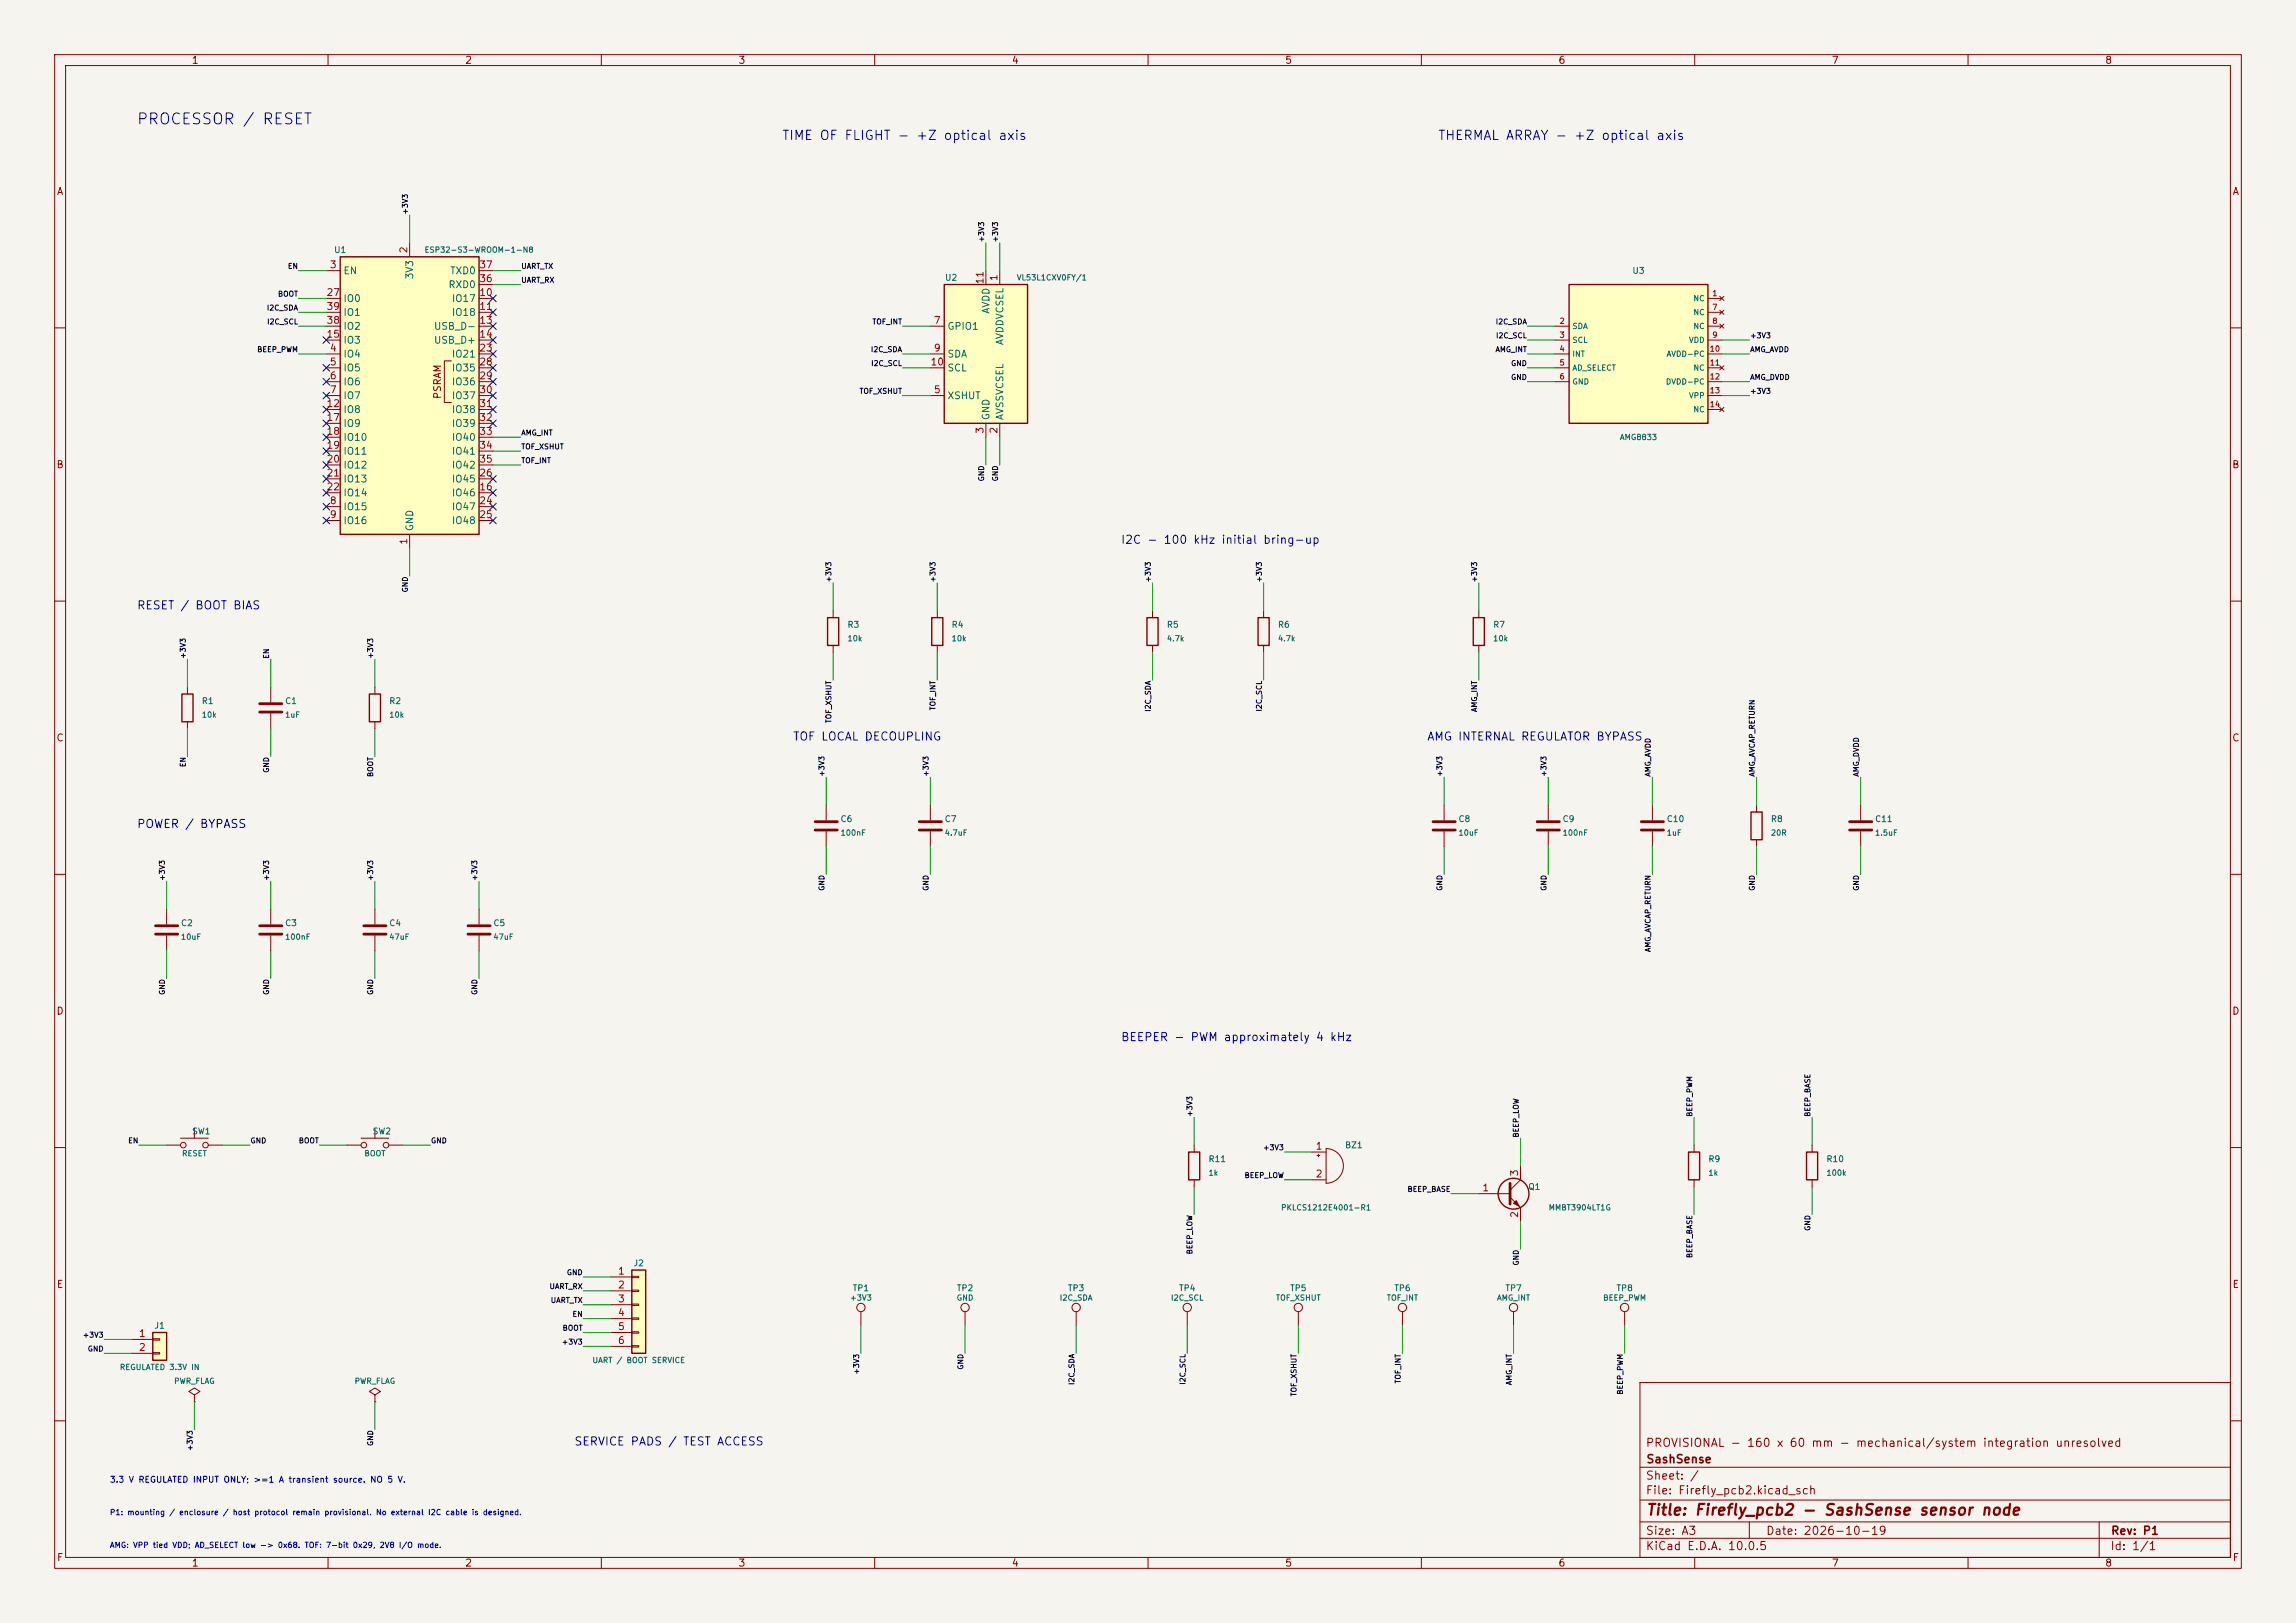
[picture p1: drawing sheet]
<svg xmlns="http://www.w3.org/2000/svg" width="420mm" height="297mm" viewBox="0 0 420 297" stroke-linecap="round" stroke-linejoin="round" font-family="sans-serif">
<defs><g id="words">
<text font-size="2" fill="#0000c2" x="24.9" y="23.3">PROCESSOR / RESET</text>
<text font-size="2" fill="#840000" x="301" y="277.8">Title: Firefly_pcb2 - SashSense sensor node</text>
<g font-size="1.7" fill="#0000c2">
<text x="142.9" y="26">TIME OF FLIGHT - +Z optical axis</text>
<text x="262.9" y="26">THERMAL ARRAY - +Z optical axis</text>
</g>
<g font-size="1.5" fill="#0000c2">
<text x="205" y="99.9">I2C - 100 kHz initial bring-up</text>
<text x="25" y="111.9">RESET / BOOT BIAS</text>
<text x="145" y="135.9">TOF LOCAL DECOUPLING</text>
<text x="261" y="135.9">AMG INTERNAL REGULATOR BYPASS</text>
<text x="25" y="151.9">POWER / BYPASS</text>
<text x="205" y="190.9">BEEPER - PWM approximately 4 kHz</text>
<text x="105" y="264.9">SERVICE PADS / TEST ACCESS</text>
</g>
<g font-size="1.5" fill="#840000">
<text x="300.9" y="265.1">PROVISIONAL - 160 x 60 mm - mechanical/system integration unresolved</text>
<text x="301" y="268.1">SashSense</text>
<text x="300.9" y="273.8">File: Firefly_pcb2.kicad_sch</text>
<text x="300.9" y="271.1">Sheet: /</text>
<text x="300.9" y="281.2">Size: A3</text>
<text x="322.9" y="281.2">Date: 2026-10-19</text>
<text x="386" y="281.2">Rev: P1</text>
<text x="300.9" y="284">KiCad E.D.A. 10.0.5</text>
<text x="385.9" y="284">Id: 1/1</text>
</g>
<g font-size="1.3" fill="#840000">
<text x="35" y="12">1</text>
<text x="85" y="12">2</text>
<text x="135" y="12">3</text>
<text x="185" y="12">4</text>
<text x="235" y="12">5</text>
<text x="285" y="12">6</text>
<text x="335" y="12">7</text>
<text x="385" y="12">8</text>
<text x="10.3" y="36">A</text>
<text x="408.3" y="36">A</text>
<text x="81" y="73.1" transform="rotate(-90 81 73.1)">PSRAM</text>
<text x="10.2" y="86">B</text>
<text x="408.2" y="86">B</text>
<text x="10.2" y="136">C</text>
<text x="408.2" y="136">C</text>
<text x="10.2" y="186">D</text>
<text x="408.2" y="186">D</text>
<text x="10.3" y="236">E</text>
<text x="408.3" y="236">E</text>
<text x="10.3" y="286">F</text>
<text x="35" y="287">1</text>
<text x="85" y="287">2</text>
<text x="135" y="287">3</text>
<text x="185" y="287">4</text>
<text x="235" y="287">5</text>
<text x="285" y="287">6</text>
<text x="335" y="287">7</text>
<text x="385" y="287">8</text>
<text x="408.3" y="286">F</text>
</g>
<g font-size="1.3" fill="#a90000">
<text x="74.8" y="46.5" transform="rotate(-90 74.8 46.5)">2</text>
<text x="60.2" y="49.4">3</text>
<text x="87.6" y="51.9">36</text>
<text x="87.6" y="49.4">37</text>
<text x="180.2" y="52.1" transform="rotate(-90 180.2 52.1)">11</text>
<text x="182.7" y="51.5" transform="rotate(-90 182.7 51.5)">1</text>
<text x="59.6" y="54.5">27</text>
<text x="59.6" y="59.6">38</text>
<text x="59.6" y="57">39</text>
<text x="87.6" y="54.5">10</text>
<text x="87.6" y="57">11</text>
<text x="87.6" y="59.6">13</text>
<text x="170.7" y="59.6">7</text>
<text x="59.6" y="62.1">15</text>
<text x="60.2" y="64.6">4</text>
<text x="87.6" y="62.1">14</text>
<text x="87.6" y="64.6">23</text>
<text x="170.7" y="64.6">9</text>
<text x="60.2" y="67.2">5</text>
<text x="60.2" y="69.7">6</text>
<text x="87.6" y="67.2">28</text>
<text x="87.6" y="69.7">29</text>
<text x="170.1" y="67.2">10</text>
<text x="59.6" y="74.8">12</text>
<text x="59.6" y="77.3">17</text>
<text x="60.2" y="72.3">7</text>
<text x="87.6" y="72.3">30</text>
<text x="87.6" y="74.8">31</text>
<text x="87.6" y="77.3">32</text>
<text x="170.7" y="72.3">5</text>
<text x="59.6" y="79.9">18</text>
<text x="59.6" y="82.4">19</text>
<text x="87.6" y="79.9">33</text>
<text x="87.6" y="82.4">34</text>
<text x="180.2" y="79.5" transform="rotate(-90 180.2 79.5)">3</text>
<text x="182.7" y="79.5" transform="rotate(-90 182.7 79.5)">2</text>
<text x="59.6" y="85">20</text>
<text x="59.6" y="87.5">21</text>
<text x="87.6" y="87.5">26</text>
<text x="87.6" y="85">35</text>
<text x="59.6" y="90">22</text>
<text x="60.2" y="92.6">8</text>
<text x="60.2" y="95.1">9</text>
<text x="87.6" y="90">16</text>
<text x="87.6" y="92.6">24</text>
<text x="87.6" y="95.1">25</text>
<text x="74.8" y="99.8" transform="rotate(-90 74.8 99.8)">1</text>
<text x="240.6" y="210.7">1</text>
<text x="240.6" y="215.8">2</text>
<text x="278" y="215.4" transform="rotate(-90 278 215.4)">3</text>
<text x="271" y="218.3">1</text>
<text x="278" y="223" transform="rotate(-90 278 223)">2</text>
<text x="112.9" y="233.5">1</text>
<text x="112.9" y="236.1">2</text>
<text x="112.9" y="238.6">3</text>
<text x="25.3" y="245">1</text>
<text x="112.9" y="241.2">4</text>
<text x="112.9" y="243.7">5</text>
<text x="25.3" y="247.5">2</text>
<text x="112.9" y="246.2">6</text>
</g>
<g font-size="1.3" fill="#006464">
<text x="62.7" y="50.5">EN</text>
<text x="75.9" y="51.2" transform="rotate(-90 75.9 51.2)">3V3</text>
<text x="81.9" y="53">RXD0</text>
<text x="82.2" y="50.5">TXD0</text>
<text x="62.7" y="55.6">IO0</text>
<text x="62.7" y="58.1">IO1</text>
<text x="82.5" y="55.6">IO17</text>
<text x="82.5" y="58.1">IO18</text>
<text x="181.3" y="57.5" transform="rotate(-90 181.3 57.5)">AVDD</text>
<text x="62.7" y="65.7">IO4</text>
<text x="62.7" y="63.2">IO3</text>
<text x="62.7" y="60.7">IO2</text>
<text x="79.3" y="60.7">USB_D-</text>
<text x="79.3" y="63.2">USB_D+</text>
<text x="82.5" y="65.7">IO21</text>
<text x="173.2" y="60.7">GPIO1</text>
<text x="173.2" y="65.7">SDA</text>
<text x="183.8" y="63.3" transform="rotate(-90 183.8 63.3)">AVDDVCSEL</text>
<text x="62.7" y="68.3">IO5</text>
<text x="62.7" y="70.8">IO6</text>
<text x="82.5" y="68.3">IO35</text>
<text x="82.5" y="70.8">IO36</text>
<text x="173.2" y="68.3">SCL</text>
<text x="62.7" y="73.4">IO7</text>
<text x="62.7" y="75.9">IO8</text>
<text x="82.5" y="73.4">IO37</text>
<text x="82.5" y="75.9">IO38</text>
<text x="173.2" y="73.4">XSHUT</text>
<text x="181.3" y="77" transform="rotate(-90 181.3 77)">GND</text>
<text x="183.8" y="77" transform="rotate(-90 183.8 77)">AVSSVCSEL</text>
<text x="62.7" y="78.4">IO9</text>
<text x="62.7" y="81">IO10</text>
<text x="62.7" y="83.5">IO11</text>
<text x="82.5" y="78.4">IO39</text>
<text x="82.5" y="81">IO40</text>
<text x="82.5" y="83.5">IO41</text>
<text x="62.7" y="86.1">IO12</text>
<text x="62.7" y="88.6">IO13</text>
<text x="82.5" y="88.6">IO45</text>
<text x="82.5" y="86.1">IO42</text>
<text x="62.7" y="93.7">IO15</text>
<text x="62.7" y="91.1">IO14</text>
<text x="82.5" y="91.1">IO46</text>
<text x="82.5" y="93.7">IO47</text>
<text x="62.7" y="96.2">IO16</text>
<text x="75.9" y="97.3" transform="rotate(-90 75.9 97.3)">GND</text>
<text x="82.5" y="96.2">IO48</text>
</g>
<g font-size="1.1" fill="#006464">
<text x="61" y="46.6">U1</text>
<text x="172.8" y="51.6">U2</text>
<text x="298.5" y="50.4">U3</text>
<text x="154.9" y="115.1">R3</text>
<text x="174" y="115.1">R4</text>
<text x="213.3" y="115.1">R5</text>
<text x="233.7" y="115.1">R6</text>
<text x="273" y="115.1">R7</text>
<text x="36.8" y="129.1">R1</text>
<text x="52.1" y="129.1">C1</text>
<text x="71.1" y="129.1">R2</text>
<text x="153.7" y="150.7">C6</text>
<text x="172.7" y="150.7">C7</text>
<text x="266.7" y="150.7">C8</text>
<text x="285.7" y="150.7">C9</text>
<text x="304.8" y="150.7">C10</text>
<text x="323.8" y="150.7">R8</text>
<text x="342.9" y="150.7">C11</text>
<text x="33" y="169.7">C2</text>
<text x="52.1" y="169.7">C3</text>
<text x="71.1" y="169.7">C4</text>
<text x="90.2" y="169.7">C5</text>
<text x="35" y="207.8">SW1</text>
<text x="68.1" y="207.8">SW2</text>
<text x="221" y="212.9">R11</text>
<text x="245.9" y="210.4">BZ1</text>
<text x="312.4" y="212.9">R9</text>
<text x="334" y="212.9">R10</text>
<text x="279.5" y="218">Q1</text>
<text x="115.8" y="232">J2</text>
<text x="155.9" y="236.5">TP1</text>
<text x="174.9" y="236.5">TP2</text>
<text x="195.2" y="236.5">TP3</text>
<text x="215.6" y="236.5">TP4</text>
<text x="235.9" y="236.5">TP5</text>
<text x="254.9" y="236.5">TP6</text>
<text x="275.3" y="236.5">TP7</text>
<text x="295.6" y="236.5">TP8</text>
<text x="28.2" y="243.4">J1</text>
</g>
<text font-size="1.1" fill="#0000c2" x="20" y="271.6">3.3 V REGULATED INPUT ONLY; &gt;=1 A transient source. NO 5 V.</text>
<g font-size="1" fill="#0f0f0f">
<text x="74.8" y="39.4" transform="rotate(-90 74.8 39.4)">+3V3</text>
<text x="180.2" y="44.4" transform="rotate(-90 180.2 44.4)">+3V3</text>
<text x="182.8" y="44.4" transform="rotate(-90 182.8 44.4)">+3V3</text>
<text x="52.6" y="49.4">EN</text>
<text x="95.3" y="52">UART_RX</text>
<text x="95.3" y="49.4">UART_TX</text>
<text x="48.7" y="57.1">I2C_SDA</text>
<text x="48.8" y="59.6">I2C_SCL</text>
<text x="50.8" y="54.5">BOOT</text>
<text x="159.5" y="59.6">TOF_INT</text>
<text x="273.5" y="59.6">I2C_SDA</text>
<text x="47" y="64.7">BEEP_PWM</text>
<text x="159.2" y="64.7">I2C_SDA</text>
<text x="273.5" y="64.7">AMG_INT</text>
<text x="273.5" y="62.1">I2C_SCL</text>
<text x="320" y="62.1">+3V3</text>
<text x="320" y="64.7">AMG_AVDD</text>
<text x="159.3" y="67.2">I2C_SCL</text>
<text x="276.3" y="67.2">GND</text>
<text x="276.3" y="69.8">GND</text>
<text x="320" y="69.8">AMG_DVDD</text>
<text x="157.1" y="72.3">TOF_XSHUT</text>
<text x="320" y="72.3">+3V3</text>
<text x="95.3" y="79.9">AMG_INT</text>
<text x="95.3" y="82.5">TOF_XSHUT</text>
<text x="95.3" y="85">TOF_INT</text>
<text x="180.2" y="88.2" transform="rotate(-90 180.2 88.2)">GND</text>
<text x="182.8" y="88.2" transform="rotate(-90 182.8 88.2)">GND</text>
<text x="152.3" y="106.7" transform="rotate(-90 152.3 106.7)">+3V3</text>
<text x="171.4" y="106.7" transform="rotate(-90 171.4 106.7)">+3V3</text>
<text x="210.7" y="106.7" transform="rotate(-90 210.7 106.7)">+3V3</text>
<text x="231" y="106.7" transform="rotate(-90 231 106.7)">+3V3</text>
<text x="270.4" y="106.7" transform="rotate(-90 270.4 106.7)">+3V3</text>
<text x="74.8" y="108.5" transform="rotate(-90 74.8 108.5)">GND</text>
<text x="34.2" y="120.6" transform="rotate(-90 34.2 120.6)">+3V3</text>
<text x="49.4" y="120.6" transform="rotate(-90 49.4 120.6)">EN</text>
<text x="68.5" y="120.6" transform="rotate(-90 68.5 120.6)">+3V3</text>
<text x="171.4" y="130.1" transform="rotate(-90 171.4 130.1)">TOF_INT</text>
<text x="210.7" y="130.4" transform="rotate(-90 210.7 130.4)">I2C_SDA</text>
<text x="231" y="130.3" transform="rotate(-90 231 130.3)">I2C_SCL</text>
<text x="270.4" y="130.4" transform="rotate(-90 270.4 130.4)">AMG_INT</text>
<text x="152.3" y="132.4" transform="rotate(-90 152.3 132.4)">TOF_XSHUT</text>
<text x="34.2" y="140.5" transform="rotate(-90 34.2 140.5)">EN</text>
<text x="49.4" y="141.5" transform="rotate(-90 49.4 141.5)">GND</text>
<text x="68.5" y="142.3" transform="rotate(-90 68.5 142.3)">BOOT</text>
<text x="151" y="142.2" transform="rotate(-90 151 142.2)">+3V3</text>
<text x="170.1" y="142.2" transform="rotate(-90 170.1 142.2)">+3V3</text>
<text x="264.1" y="142.2" transform="rotate(-90 264.1 142.2)">+3V3</text>
<text x="283.1" y="142.2" transform="rotate(-90 283.1 142.2)">+3V3</text>
<text x="302.2" y="142.2" transform="rotate(-90 302.2 142.2)">AMG_AVDD</text>
<text x="321.2" y="142.2" transform="rotate(-90 321.2 142.2)">AMG_AVCAP_RETURN</text>
<text x="340.3" y="142.2" transform="rotate(-90 340.3 142.2)">AMG_DVDD</text>
<text x="30.4" y="161.3" transform="rotate(-90 30.4 161.3)">+3V3</text>
<text x="49.4" y="161.3" transform="rotate(-90 49.4 161.3)">+3V3</text>
<text x="68.5" y="161.3" transform="rotate(-90 68.5 161.3)">+3V3</text>
<text x="87.5" y="161.3" transform="rotate(-90 87.5 161.3)">+3V3</text>
<text x="151" y="163.1" transform="rotate(-90 151 163.1)">GND</text>
<text x="170.1" y="163.1" transform="rotate(-90 170.1 163.1)">GND</text>
<text x="264.1" y="163.1" transform="rotate(-90 264.1 163.1)">GND</text>
<text x="283.1" y="163.1" transform="rotate(-90 283.1 163.1)">GND</text>
<text x="321.2" y="163.1" transform="rotate(-90 321.2 163.1)">GND</text>
<text x="340.3" y="163.1" transform="rotate(-90 340.3 163.1)">GND</text>
<text x="302.2" y="174.3" transform="rotate(-90 302.2 174.3)">AMG_AVCAP_RETURN</text>
<text x="30.4" y="182.2" transform="rotate(-90 30.4 182.2)">GND</text>
<text x="49.4" y="182.2" transform="rotate(-90 49.4 182.2)">GND</text>
<text x="68.5" y="182.2" transform="rotate(-90 68.5 182.2)">GND</text>
<text x="87.5" y="182.2" transform="rotate(-90 87.5 182.2)">GND</text>
<text x="23.4" y="209.5">EN</text>
<text x="45.7" y="209.5">GND</text>
<text x="54.6" y="209.5">BOOT</text>
<text x="78.7" y="209.5">GND</text>
<text x="218.3" y="204.5" transform="rotate(-90 218.3 204.5)">+3V3</text>
<text x="278" y="208.3" transform="rotate(-90 278 208.3)">BEEP_LOW</text>
<text x="309.8" y="204.5" transform="rotate(-90 309.8 204.5)">BEEP_PWM</text>
<text x="331.4" y="204.5" transform="rotate(-90 331.4 204.5)">BEEP_BASE</text>
<text x="227.6" y="215.8">BEEP_LOW</text>
<text x="231" y="210.7">+3V3</text>
<text x="257.4" y="218.3">BEEP_BASE</text>
<text x="331.4" y="225.3" transform="rotate(-90 331.4 225.3)">GND</text>
<text x="103.6" y="233.6">GND</text>
<text x="218.3" y="229.6" transform="rotate(-90 218.3 229.6)">BEEP_LOW</text>
<text x="278" y="231.7" transform="rotate(-90 278 231.7)">GND</text>
<text x="309.8" y="230.3" transform="rotate(-90 309.8 230.3)">BEEP_BASE</text>
<text x="100.4" y="236.1">UART_RX</text>
<text x="100.6" y="238.7">UART_TX</text>
<text x="15.1" y="245">+3V3</text>
<text x="102.8" y="243.7">BOOT</text>
<text x="104.6" y="241.2">EN</text>
<text x="16" y="247.6">GND</text>
<text x="102.7" y="246.3">+3V3</text>
<text x="157.4" y="251.6" transform="rotate(-90 157.4 251.6)">+3V3</text>
<text x="176.4" y="250.7" transform="rotate(-90 176.4 250.7)">GND</text>
<text x="196.8" y="253.5" transform="rotate(-90 196.8 253.5)">I2C_SDA</text>
<text x="217.1" y="253.5" transform="rotate(-90 217.1 253.5)">I2C_SCL</text>
<text x="237.4" y="255.6" transform="rotate(-90 237.4 255.6)">TOF_XSHUT</text>
<text x="256.4" y="253.3" transform="rotate(-90 256.4 253.3)">TOF_INT</text>
<text x="276.8" y="253.6" transform="rotate(-90 276.8 253.6)">AMG_INT</text>
<text x="297.1" y="255.3" transform="rotate(-90 297.1 255.3)">BEEP_PWM</text>
<text x="35.5" y="265.6" transform="rotate(-90 35.5 265.6)">+3V3</text>
<text x="68.5" y="264.7" transform="rotate(-90 68.5 264.7)">GND</text>
</g>
<g font-size="1" fill="#006464">
<text x="77.6" y="46.5">ESP32-S3-WROOM-1-N8</text>
<text x="185.9" y="51.6">VL53L1CXV0FY/1</text>
<text x="309.7" y="55.4">NC</text>
<text x="309.7" y="57.9">NC</text>
<text x="287.5" y="60.4">SDA</text>
<text x="287.5" y="63">SCL</text>
<text x="287.5" y="65.5">INT</text>
<text x="304.8" y="65.5">AVDD-PC</text>
<text x="308.9" y="63">VDD</text>
<text x="309.7" y="60.4">NC</text>
<text x="287.5" y="68.1">AD_SELECT</text>
<text x="287.5" y="70.6">GND</text>
<text x="304.6" y="70.6">DVDD-PC</text>
<text x="309.7" y="68.1">NC</text>
<text x="308.9" y="73.1">VPP</text>
<text x="309.7" y="75.7">NC</text>
<text x="296.2" y="80.8">AMG8833</text>
<text x="154.9" y="117.6">10k</text>
<text x="174" y="117.6">10k</text>
<text x="213.3" y="117.6">4.7k</text>
<text x="233.7" y="117.6">4.7k</text>
<text x="273" y="117.6">10k</text>
<text x="36.8" y="131.6">10k</text>
<text x="52.1" y="131.6">1uF</text>
<text x="71.1" y="131.6">10k</text>
<text x="153.7" y="153.2">100nF</text>
<text x="172.7" y="153.2">4.7uF</text>
<text x="266.7" y="153.2">10uF</text>
<text x="285.7" y="153.2">100nF</text>
<text x="304.8" y="153.2">1uF</text>
<text x="323.8" y="153.2">20R</text>
<text x="342.9" y="153.2">1.5uF</text>
<text x="33" y="172.2">10uF</text>
<text x="52.1" y="172.2">100nF</text>
<text x="71.1" y="172.2">47uF</text>
<text x="90.2" y="172.2">47uF</text>
<text x="33.2" y="211.8">RESET</text>
<text x="66.6" y="211.8">BOOT</text>
<text x="221" y="215.4">1k</text>
<text x="312.4" y="215.4">1k</text>
<text x="334" y="215.4">100k</text>
<text x="234.2" y="221.7">PKLCS1212E4001-R1</text>
<text x="283.2" y="221.7">MMBT3904LT1G</text>
<text x="155.4" y="238.2">+3V3</text>
<text x="174.9" y="238.2">GND</text>
<text x="193.7" y="238.2">I2C_SDA</text>
<text x="214.1" y="238.2">I2C_SCL</text>
<text x="233.3" y="238.2">TOF_XSHUT</text>
<text x="253.6" y="238.2">TOF_INT</text>
<text x="273.7" y="238.2">AMG_INT</text>
<text x="293.2" y="238.2">BEEP_PWM</text>
<text x="21.8" y="250.9">REGULATED 3.3V IN</text>
<text x="108.3" y="249.7">UART / BOOT SERVICE</text>
<text x="31.7" y="253.5">PWR_FLAG</text>
<text x="64.8" y="253.5">PWR_FLAG</text>
</g>
<g font-size="1" fill="#a90000">
<text x="285.2" y="59.5">2</text>
<text x="313.1" y="54.4">1</text>
<text x="313.1" y="57">7</text>
<text x="313.1" y="59.5">8</text>
<text x="285.2" y="62">3</text>
<text x="285.2" y="64.6">4</text>
<text x="312.6" y="64.6">10</text>
<text x="313.1" y="62">9</text>
<text x="285.2" y="67.1">5</text>
<text x="285.2" y="69.7">6</text>
<text x="312.6" y="67.1">11</text>
<text x="312.6" y="69.7">12</text>
<text x="312.6" y="72.2">13</text>
<text x="312.6" y="74.7">14</text>
</g>
<g font-size="1" fill="#0000c2">
<text x="20" y="277.5">P1: mounting / enclosure / host protocol remain provisional. No external I2C cable is designed.</text>
<text x="20" y="283.5">AMG: VPP tied VDD; AD_SELECT low -&gt; 0x68. TOF: 7-bit 0x29, 2V8 I/O mode.</text>
</g>
</g></defs>
<path d="M0 0h420v297h-420z" fill="#f5f4ef" stroke="#f5f4ef" stroke-width=".18"/>
<g fill="none" stroke="#840000" stroke-width=".18">
<path d="M10 10h400v277h-400zM12 12h396v273h-396zM60 10v2M110 10v2M160 10v2M210 10v2M260 10v2M310 10v2M360 10v2M10 60h2M408 60h2M10 110h2"/>
<path d="M270.5 111.8v1.2M270.5 118.1v1.3M408 110h2M10 160h2M264.2 147.3v2.8M264.2 152.1v2.8M283.2 147.3v2.8M283.2 152.1v2.8M408 160h2M10 210h2M30.5 209.6h2.5M33 208.3h5.1"/>
<path d="M35.6 206.5v1.8M38.1 209.6h2.5M218.4 209.6v1.2M218.4 215.9v1.3M408 210h2M196.8 240v2.6M217.2 240v2.6M276.9 240v2.6M297.2 240v2.6M300 253h108v32h-108zM10 260h2M300 278.5h108"/>
<path d="M300 274.5h108M300 268.5h108M320 278.5v3M384 278.5v6.5M408 260h2M60 285v2M110 285v2M160 285v2M210 285v2M260 285v2M300 281.5h108M310 285v2"/>
<path d="M360 285v2"/>
<circle cx="33.5" cy="209.6" r=".51"/>
<circle cx="37.6" cy="209.6" r=".51"/>
<circle cx="196.8" cy="239.3" r=".76"/>
<circle cx="217.2" cy="239.3" r=".76"/>
<circle cx="276.9" cy="239.3" r=".76"/>
<circle cx="297.2" cy="239.3" r=".76"/>
</g>
<path d="M269.5 113h2v5.1h-2zM217.4 210.8h2.1v5.1h-2.1z" fill="none" stroke="#840000" stroke-width=".25"/>
<path d="M262.1 150.4h4.1M262.1 151.9h4.1M281.2 150.4h4M281.2 151.9h4" fill="none" stroke="#840000" stroke-width=".51"/>
<path d="M172.7 52.1h15.3v25.4h-15.3z" fill="#ffffc2"/>
<g fill="none" stroke="#840000" stroke-width=".25">
<path d="M172.7 52.1h15.3v25.4h-15.3zM151.4 113h2v5.1h-2zM170.4 113h2.1v5.1h-2.1zM67.6 127h2v5.1h-2zM320.3 148.6h2v5.1h-2zM330.5 210.8h2v5.1h-2z"/>
<circle cx="276.9" cy="218.4" r="2.82"/>
</g>
<g fill="none" stroke="#840000" stroke-width=".18">
<path d="M170.2 59.7h2.5M180.3 49.5v2.6M182.9 49.5v2.6M170.2 72.4h2.5M170.2 64.8h2.5M170.2 67.3h2.5M180.3 77.5v2.5M182.9 77.5v2.5M152.4 111.8v1.2M152.4 118.1v1.3M171.4 111.8v1.2M171.4 118.1v1.3"/>
<path d="M68.6 125.7v1.3M68.6 132.1v1.3M302.3 147.3v2.8M302.3 152.1v2.8M321.3 147.3v1.3M321.3 153.7v1.2M270.5 218.4h5.7M276.2 219.1l1.9 1.9v2.5M278.1 213.4v2.5l-1.9 1.9M331.5 209.6v1.2M331.5 215.9v1.3M176.5 240v2.6"/>
<path d="M237.5 240v2.6"/>
<circle cx="176.5" cy="239.3" r=".76"/>
<circle cx="237.5" cy="239.3" r=".76"/>
</g>
<path d="M300.2 150.4h4.1M300.2 151.9h4.1M276.2 216.5v3.8" fill="none" stroke="#840000" stroke-width=".51"/>
<path d="M276.9 220.2l.5-.5 .5 1z" fill="#840000" stroke="#840000" stroke-width=".18"/>
<path d="M62.2 47h25.4v50.8h-25.4z" fill="#ffffc2"/>
<path d="M62.2 47h25.4v50.8h-25.4zM209.8 113h2v5.1h-2zM230.1 113h2.1v5.1h-2.1zM33.3 127h2v5.1h-2zM308.9 210.8h2v5.1h-2z" fill="none" stroke="#840000" stroke-width=".25"/>
<g fill="none" stroke="#840000" stroke-width=".18">
<path d="M59.7 49.5h2.5M59.7 54.6h2.5M59.7 57.2h2.5M59.7 59.7h2.5M74.9 44.5v2.5M87.6 49.5h2.6M87.6 54.6h2.6M87.6 57.2h2.6M87.6 59.7h2.6M87.6 52.1h2.6M59.7 64.8h2.5M59.7 67.3h2.5"/>
<path d="M59.7 69.9h2.5M59.7 72.4h2.5M59.7 74.9h2.5M59.7 62.2h2.5M59.7 77.5h2.5M82.5 66h-1.2v7.7h1.2M87.6 64.8h2.6M87.6 67.3h2.6M87.6 69.9h2.6M87.6 72.4h2.6M87.6 74.9h2.6M87.6 62.2h2.6"/>
<path d="M87.6 77.5h2.6M59.7 92.7h2.5M59.7 95.3h2.5M59.7 90.2h2.5M59.7 80h2.5M59.7 82.6h2.5M59.7 85.1h2.5M59.7 87.6h2.5M74.9 97.8v2.5M87.6 92.7h2.6M87.6 95.3h2.6M87.6 90.2h2.6"/>
<path d="M87.6 80h2.6M87.6 82.6h2.6M87.6 85.1h2.6M87.6 87.6h2.6M210.8 111.8v1.2M210.8 118.1v1.3M231.1 111.8v1.2M231.1 118.1v1.3M34.3 125.7v1.3M34.3 132.1v1.3M49.5 125.7v2.8M49.5 130.6v2.8"/>
<path d="M151.1 147.3v2.8M151.1 152.1v2.8M170.2 147.3v2.8M170.2 152.1v2.8M340.4 147.3v2.8M340.4 152.1v2.8M30.5 166.4v2.8M30.5 171.2v2.8M49.5 166.4v2.8M49.5 171.2v2.8M68.6 166.4v2.8M68.6 171.2v2.8"/>
<path d="M87.6 166.4v2.8M87.6 171.2v2.8M63.5 209.6h2.5M66 208.3h5.1M68.6 206.5v1.8M71.1 209.6h2.6M309.9 209.6v1.2M309.9 215.9v1.3M157.5 240v2.6M256.5 240v2.6"/>
<circle cx="66.5" cy="209.6" r=".51"/>
<circle cx="70.6" cy="209.6" r=".51"/>
<circle cx="157.5" cy="239.3" r=".76"/>
<circle cx="256.5" cy="239.3" r=".76"/>
</g>
<g fill="none" stroke="#840000" stroke-width=".51">
<path d="M47.5 128.8h4.1M47.5 130.3h4.1M149.1 150.4h4.1M149.1 151.9h4.1M168.1 150.4h4.1M168.1 151.9h4.1M338.3 150.4h4.1M338.3 151.9h4.1M28.4 169.4h4.1M28.4 170.9h4.1M47.5 169.4h4.1M47.5 170.9h4.1"/>
<path d="M66.5 169.4h4.1M66.5 170.9h4.1M85.6 169.4h4.1M85.6 170.9h4.1"/>
</g>
<path d="M27.9 243.8h2.6v5.1h-2.6z" fill="#ffffc2"/>
<path d="M27.9 243.8h2.6v5.1h-2.6z" fill="none" stroke="#840000" stroke-width=".25"/>
<g fill="none" stroke="#840000" stroke-width=".18">
<path d="M240 210.8h2.6M240 215.9h2.6M240.9 211.5h.5M241.2 211.2v.5M242.6 210.2a3.2 3.2 0 0 1 3.1 3.2 3.2 3.2 0 0 1-3.1 3.1zM24.1 245.1h3.8M24.1 247.6h3.8M27.9 245h1.3v.2h-1.3zM27.9 247.5h1.3v.3h-1.3zM35.6 255.3l1-.7-1-.6-1.1 .6 1.1 .7v1.2M35.6 256.5h.1M68.6 255.3l1-.7-1-.6-1 .6 1 .7v1.2"/>
<path d="M68.6 256.5h.1"/>
</g>
<path d="M287 52.1h25.4v25.4h-25.4z" fill="#ffffc2"/>
<path d="M287 52.1h25.4v25.4h-25.4z" fill="none" stroke="#840000" stroke-width=".25"/>
<g fill="none" stroke="#840000" stroke-width=".18">
<path d="M284.5 59.7h2.5M312.4 54.6h2.6M312.4 59.7h2.6M312.4 57.2h2.6M314.6 54.2l.7 .8M314.6 56.8l.7 .7M314.6 59.3l.7 .8M315.3 54.2l-.7 .8M315.3 56.8l-.7 .7M315.3 59.3l-.7 .8M284.5 62.2h2.5M284.5 64.8h2.5"/>
<path d="M284.5 67.3h2.5M284.5 69.9h2.5M312.4 62.2h2.6M312.4 64.8h2.6M312.4 67.3h2.6M312.4 69.9h2.6M312.4 72.4h2.6M312.4 74.9h2.6M314.6 66.9l.7 .8M314.6 74.5l.7 .8M315.3 66.9l-.7 .8M315.3 74.5l-.7 .8"/>
</g>
<path d="M115.6 232.4h2.5v15.2h-2.5z" fill="#ffffc2"/>
<path d="M115.6 232.4h2.5v15.2h-2.5z" fill="none" stroke="#840000" stroke-width=".25"/>
<path d="M111.8 233.7h3.8M111.8 236.2h3.8M111.8 238.8h3.8M115.6 233.6h1.2v.2h-1.2zM115.6 236.1h1.2v.2h-1.2zM115.6 238.6h1.2v.3h-1.2zM111.8 241.3h3.8M111.8 243.8h3.8M111.8 246.4h3.8M115.6 241.2h1.2v.2h-1.2zM115.6 243.7h1.2v.3h-1.2zM115.6 246.3h1.2v.2h-1.2z" fill="none" stroke="#840000" stroke-width=".18"/>
<g fill="none" stroke="#009600" stroke-width=".18">
<path d="M74.9 39.4v5.1M54.6 49.5h5.1M54.6 54.6h5.1M54.6 59.7h5.1M54.6 57.2h5.1M90.2 49.5h5M90.2 52.1h5M165.1 59.7h5.1M180.3 44.5v5M182.9 44.5v5M279.4 59.7h5.1M54.6 64.8h5.1"/>
<path d="M165.1 64.8h5.1M165.1 67.3h5.1M165.1 72.4h5.1M279.4 64.8h5.1M279.4 67.3h5.1M279.4 62.2h5.1M279.4 69.9h5.1M315 64.8h5M315 62.2h5M315 69.9h5M315 72.4h5M90.2 85.1h5"/>
<path d="M90.2 80h5M90.2 82.6h5M180.3 80v5.1M182.9 80v5.1M74.9 100.3v5.1M152.4 106.7v5.1M152.4 119.4v5.1M171.4 106.7v5.1M171.4 119.4v5.1M210.8 106.7v5.1M210.8 119.4v5.1M231.1 106.7v5.1"/>
<path d="M231.1 119.4v5.1M270.5 106.7v5.1M270.5 119.4v5.1M34.3 120.7v5M34.3 133.4v5M49.5 120.7v5M49.5 133.4v5M68.6 120.7v5M68.6 133.4v5M151.1 142.2v5.1M151.1 154.9v5.1M170.2 142.2v5.1"/>
<path d="M170.2 154.9v5.1M264.2 142.2v5.1M264.2 154.9v5.1M283.2 142.2v5.1M283.2 154.9v5.1M302.3 142.2v5.1M302.3 154.9v5.1M321.3 142.2v5.1M321.3 154.9v5.1M340.4 142.2v5.1M340.4 154.9v5.1M30.5 161.3v5.1"/>
<path d="M30.5 174v5.1M49.5 161.3v5.1M49.5 174v5.1M68.6 161.3v5.1M68.6 174v5.1M87.6 161.3v5.1M87.6 174v5.1M25.4 209.6h5.1M40.6 209.6h5.1M58.4 209.6h5.1M73.7 209.6h5M218.4 204.5v5.1"/>
<path d="M218.4 217.2v5M234.9 210.8h5.1M234.9 215.9h5.1M265.4 218.4h5.1M278.1 208.3v5.1M309.9 204.5v5.1M309.9 217.2v5M331.5 204.5v5.1M331.5 217.2v5M106.7 233.7h5.1M106.7 236.2h5.1M106.7 238.8h5.1"/>
<path d="M278.1 223.5v5.1M19 245.1h5.1M19 247.6h5.1M35.6 256.5v5.1M68.6 256.5v5.1M106.7 241.3h5.1M106.7 243.8h5.1M106.7 246.4h5.1M157.5 242.6v5M176.5 242.6v5M196.8 242.6v5M217.2 242.6v5"/>
<path d="M237.5 242.6v5M256.5 242.6v5M276.9 242.6v5M297.2 242.6v5"/>
</g>
<g fill="none" stroke="#000084" stroke-width=".18">
<path d="M89.6 54l1.2 1.2M89.6 56.5l1.2 1.3M89.6 59.1l1.2 1.2M90.8 59.1l-1.2 1.2M90.8 54l-1.2 1.2M90.8 56.5l-1.2 1.3M59.1 74.3l1.2 1.2M59.1 76.9l1.2 1.2M59.1 79.4l1.2 1.2M59.1 66.7l1.2 1.2M59.1 69.2l1.2 1.3M59.1 71.8l1.2 1.2"/>
<path d="M59.1 61.6l1.2 1.2M60.3 74.3l-1.2 1.2M60.3 76.9l-1.2 1.2M60.3 79.4l-1.2 1.2M60.3 66.7l-1.2 1.2M60.3 69.2l-1.2 1.3M60.3 71.8l-1.2 1.2M60.3 61.6l-1.2 1.2M89.6 66.7l1.2 1.2M89.6 69.2l1.2 1.3M89.6 71.8l1.2 1.2M89.6 74.3l1.2 1.2"/>
<path d="M89.6 76.9l1.2 1.2M89.6 61.6l1.2 1.2M89.6 64.2l1.2 1.2M90.8 66.7l-1.2 1.2M90.8 69.2l-1.2 1.3M90.8 64.2l-1.2 1.2M90.8 71.8l-1.2 1.2M90.8 74.3l-1.2 1.2M90.8 76.9l-1.2 1.2M90.8 61.6l-1.2 1.2M59.1 89.6l1.2 1.2M59.1 94.6l1.2 1.3"/>
<path d="M59.1 81.9l1.2 1.3M59.1 84.5l1.2 1.2M59.1 87l1.2 1.2M59.1 92.1l1.2 1.2M60.3 89.6l-1.2 1.2M60.3 94.6l-1.2 1.3M60.3 81.9l-1.2 1.3M60.3 84.5l-1.2 1.2M60.3 87l-1.2 1.2M60.3 92.1l-1.2 1.2M89.6 89.6l1.2 1.2M89.6 92.1l1.2 1.2"/>
<path d="M89.6 94.6l1.2 1.3M89.6 87l1.2 1.2M90.8 89.6l-1.2 1.2M90.8 92.1l-1.2 1.2M90.8 94.6l-1.2 1.3M90.8 87l-1.2 1.2"/>
</g>
<use href="#words"/>
</svg>
